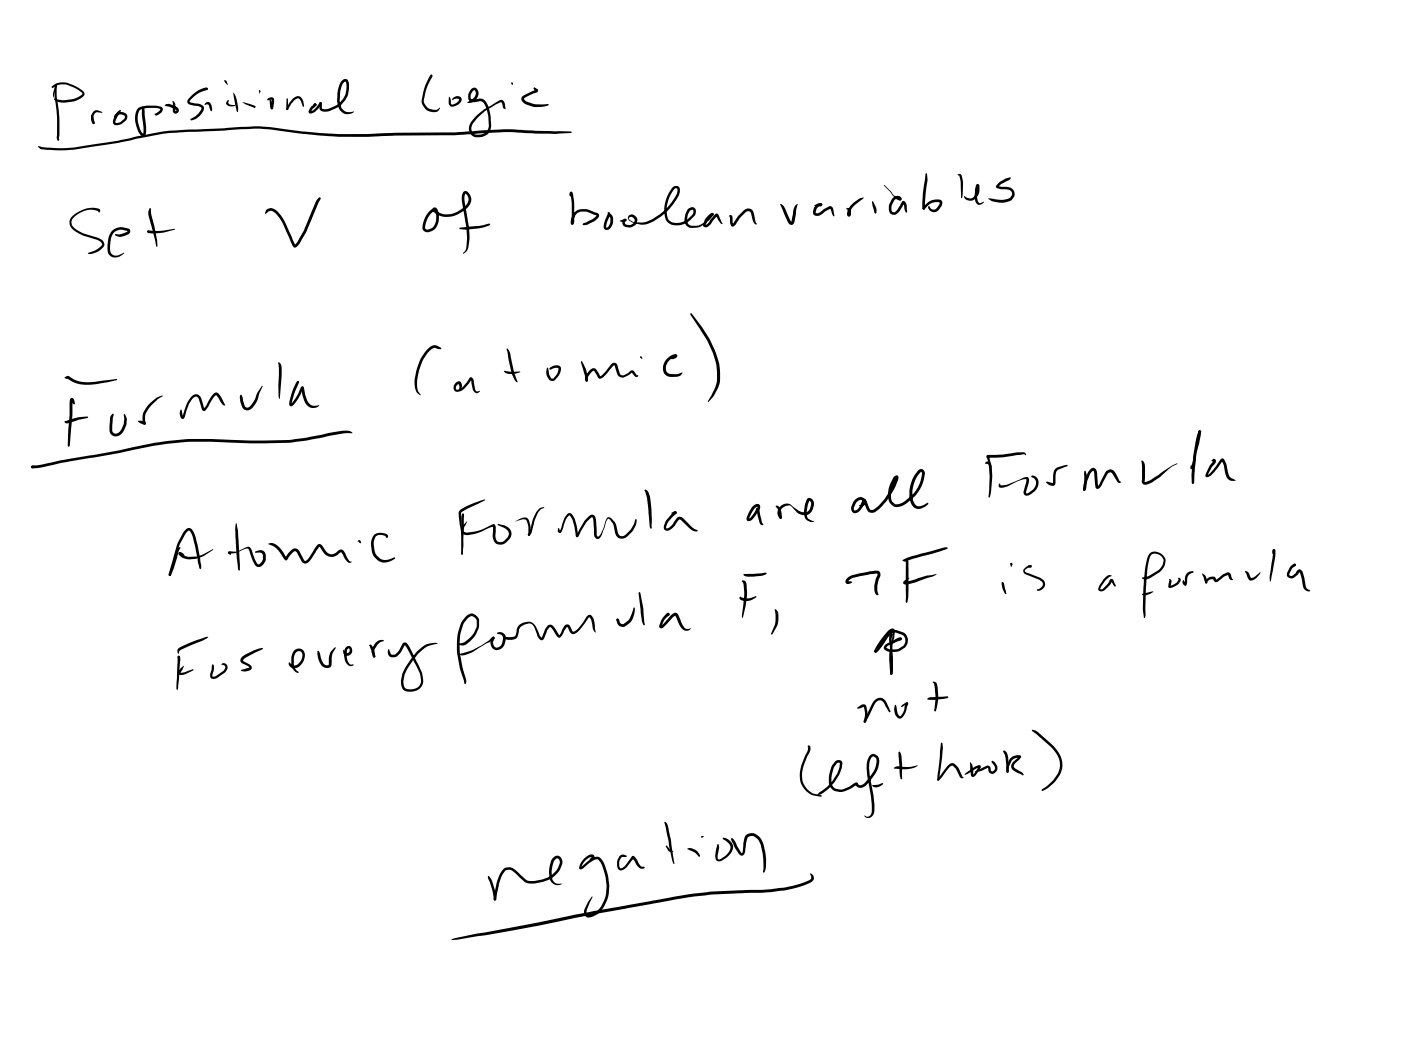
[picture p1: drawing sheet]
<svg xmlns="http://www.w3.org/2000/svg" width="108mm" height="81mm" viewBox="0 0 108 81" stroke-linecap="round" stroke-linejoin="round" font-family="sans-serif">
<g fill="#000">
<path d="M3 11.3l.7 .1a13.8 13.8 0 0 0 4.1-.4l5.2-.9 5.8-.3a17.8 17.8 0 0 1 4.5 .3l1.1 .1a31.7 31.7 0 0 0 5 .1l5.6-.1 3.9-.2 5.2 .2-1.4 .1-3.8-.1-3.9 .2h-4.6a36.6 36.6 0 0 1-6.9-.1h-.4a16.5 16.5 0 0 0-4.3-.3l-5.8 .3-5.2 .9a13.4 13.4 0 0 1-4.6 .3l-.3-.2zM4 6.7l.4-.3h.7l.7 .3 .7 .4a.26 .26 0 0 1-.2 .4l-.5 .3-.8 .1a.94 .94 0 0 1-.8-.2v-.1l.7 .1 .7-.1 .4-.1 .4-.3-.5-.3-.8-.4h-.5l-.6 .3zM4.2 6.6l.2-.1v.2l-.3 .8v-.3zM4.2 6.5l.2 .1h-.1l.1 .8 .2 1.6v1.4l-.1 .5-.1-.3v-1.6l-.2-1.6zM7 8.9h.1l.1 .1 .1 .5a.41 .41 0 0 1-.3-.6zM7.2 8.6l.3-.1 .4 .2-.4-.1-.2 .1-.1 .3 .1 .5-.1 .1-.2-.6zM5.5 16.7a1.87 1.87 0 0 1 2.2-.5l-.1 .2-.1-.1a1.7 1.7 0 0 0-2 .8v.1a.84 .84 0 0 0 .7 .7l1.3 .4a.5 .5 0 0 1 .5 .7 1.08 1.08 0 0 1-1.2 .5 1.95 1.95 0 0 0 1.1-.6l-.1-.2-.2-.2a4.9 4.9 0 0 1-2-.8 .67 .67 0 0 1-.1-1zM8.6 17.8l.6-.3 .6 .1a.23 .23 0 0 1 .2 .1 .23 .23 0 0 1 0 .2l-.3 .2-.4 .2-.5-.2 .7-.1 .3-.2-.6-.1-.4 .2-.3 .6v.6v.4a.48 .48 0 0 0 .7 .1l.3-.1h.1a.92 .92 0 0 1-.9 .3l-.3-.2a1.36 1.36 0 0 1-.1-1.1l.1-.4zM9.1 8.6l.2-.1-.4 .7v.3l.4-.1 .3-.3v-.2a.52 .52 0 0 0-.7 .1h-.1a.38 .38 0 0 1 .4-.4 .42 .42 0 0 1 .6 .2 .42 .42 0 0 1-.2 .6l-.3 .2a.4 .4 0 0 1-.6-.1l.1-.4zM10.6 8.4l.7-.3 1 .1a.27 .27 0 0 1 .3 .2 .27 .27 0 0 1-.2 .3l-.2 .1a.12 .12 0 0 1-.2 .1 .12 .12 0 0 1 0-.2l.4-.3-.4-.1h-.7l-.5 .2-.1 .1a1.86 1.86 0 0 0 .3 1.7l-.1-1.5 .1-.6 .1 .3 .1 1.8a.25 .25 0 0 1-.2 .2 .25 .25 0 0 1-.3-.2v-.1a1.83 1.83 0 0 1-.1-1.8zM11.4 17.8h.9l1.2-.1-.9 .2-.5 .1h-.7l.1-.2-.1 .2-.1-.1zM11.5 16.1h.1l.3 1.3 .2 1.1v.5l-.7-2.4z"/>
<path d="M12.7 8.1l.3-.1 .5 .2 .2 .1 .1 .3-.3 .2-.2-.2v-.8h.1l.1 .2v.6v-.2l-.7-.2zM15.8 7.9h.3l.1 .1 .1 .4v.2l-.3-.6-.2 .1zM15.9 6.8h.1v.1h-.1zM14.7 7.4a1.62 1.62 0 0 1 1.3-.6v.1l-.2 .1a2.07 2.07 0 0 0-1.2 .8l1 .3 .1 .2v.3a1.2 1.2 0 0 1-.9 .7l-.1-.1 .5-.4 .3-.5-.2-.1-.8-.2v-.3zM17.3 6.2h.2v.3zM17.6 7.7l.1 .3 .4 .1a.53 .53 0 0 1-.6-.1l-.1-.1zM18 7.1a2.14 2.14 0 0 1 .3 1.4v.1zM18.7 7.9l.6 .1 .4 .2-.1 .1zM19.5 8.2h.2l-.1 .1zM19.6 8.2l.1 .1zM20 7v.1zM20 7h.1l-.1 .2z"/>
<path d="M20 7h.1zM20.5 16.2l.1-.1a.82 .82 0 0 1 1.1 .5l1.1 2.3 .6-1.1 .9-2.3 .3-.3 .1 .1-.2 .3a14.2 14.2 0 0 1-1.4 3.1 .39 .39 0 0 1-.5 .3 7.6 7.6 0 0 0-1.3-2.5l-.4-.3-.5 .3zM20.8 7.7h.1l.1 .3v.3l-.1 .1-.1-.2zM20.6 7.6l.4-.1a.27 .27 0 0 1 .1 .4v.3a.12 .12 0 0 1-.1 .2 .12 .12 0 0 1-.2-.1l.1-.6h-.3zM22.6 7.6l.3-.2 .2 .1 .3 .3v.4h-.1l-.2-.5-.2-.1-.2 .1-.6 .8v-.1v-.2zM22.1 8.4v-.1l.1 .1-.1 .1zM22.1 7.6h.1v.8l-.1 .1v-.1zM24.2 8h.1l.1 .1-.3 .1zM24.2 8h.2v.1h-.2zM24 8.2l.3-.2a.27 .27 0 0 1-.2 .4l-.1 .2 .6-.6a.11 .11 0 0 1 .1-.1 .11 .11 0 0 1 .1 .1l-.6 .6a.25 .25 0 0 1-.2 .2 .25 .25 0 0 1-.2-.2zM24.6 7.9h.1l.1 .1h-.1zM24.6 7.9h.2v.5h.6a1.76 1.76 0 0 0 1-.8 1.66 1.66 0 0 0 .2-1.3l-.1 .1a2.38 2.38 0 0 0-.3 1.4l.1 .6a.7 .7 0 0 0 .9 .2h.1a.71 .71 0 0 1-1.1-.1l-.1-.2a2.76 2.76 0 0 1 .2-2 .33 .33 0 0 1 .4-.2 .33 .33 0 0 1 .2 .4 1.96 1.96 0 0 1-1.6 2.1h-.4l-.2-.1z"/>
<path d="M33.2 5.8h.1v.1l-.4 .8-.2 .9a.73 .73 0 0 0 .4 .8l.5 .1 .3-.2a.48 .48 0 0 1-.6 .3h-.2a.91 .91 0 0 1-.6-1l.3-1 .3-.8 .1 .1-.1-.1zM33.3 16.1h.2v.2h-.2zM33.3 16.1h.1l.1 .2h-.2zM33.1 16.3l.3-.2 .1 .1-.4 .5-.3 .5v.4l.3 .1a.8 .8 0 0 0 .5-.9v-.4l-.1-.2 .1-.1v.2a1.71 1.71 0 0 0 2.5-1l-.2-.4-.1 .6a9 9 0 0 1 .3 3.5l-.1 .3-.3 .2 .2-.5a10.5 10.5 0 0 0-.3-3.5v-.4a.31 .31 0 0 1 .2-.4 .31 .31 0 0 1 .4 .3l.1 .3v.3a1.87 1.87 0 0 1-2.9 .7 .19 .19 0 0 1 .1-.3 .19 .19 0 0 1 .2 .2l.1 .3a1.01 1.01 0 0 1-1 1.4l-.1-.1a.62 .62 0 0 1 0-.8zM34.6 7.5l.1 .1 .1 .5 .4-.2 .2-.2-.2-.1-.3 .1v-.1a.42 .42 0 0 1 .6 0v.2l-.2 .3a.47 .47 0 0 1-.6 .1l-.1-.2zM35.4 17.5l1.6-.1 .7-.2 .1 .1-.9 .3-1 .1h-.5zM36.3 6.9l.3-.1 .2 .1a.72 .72 0 0 1-.6 1h-.2l.6-.5 .1-.2-.1-.3-.3 .3v.3v.1l.3 .1a.75 .75 0 0 1 1.1 .6l.1 1.2a.91 .91 0 0 1-.5 1 .91 .91 0 0 1-1.1-.3l-.1-.3 .1-.4a4.3 4.3 0 0 1 1.9-1.6l.4-.2h.2l.2 .2 .1 .5-.2-.1-.2-.4a4.3 4.3 0 0 0-2.2 1.8l-.1 .3 .2 .3 .4 .1 .3-.1a.65 .65 0 0 0 .5-.6 3.1 3.1 0 0 0-.4-1.7l-.3-.2-.6 .1a.31 .31 0 0 1-.3-.4v-.3zM40.2 7.4l.8-.4 .3-.1v.1l-.2-.2 .1-.1 .1 .1a.17 .17 0 0 1 .2 .2 .17 .17 0 0 1-.2 .2l-.9 .4v.1l.2 .1a2.6 2.6 0 0 0 1.6 .2v.1a2.15 2.15 0 0 1-1.6 0l-.4-.4zM43.9 14.8h.2a5.9 5.9 0 0 1 .1 2.3 .16 .16 0 0 1-.2 .2 .16 .16 0 0 1 0-.3v-.1a1.05 1.05 0 0 1 1.7-.6l.4 .2v.3l-.8 .5h-.4l.1-.1 .7-.3 .2-.3a1.49 1.49 0 0 0-1.4-.2l-.2 .3-.1 .5h-.2l.1-1.5-.2-.8h.2a.13 .13 0 0 1-.1 .2 .13 .13 0 0 1-.2-.1 .13 .13 0 0 1 .1-.1zM46.9 16.4a.18 .18 0 0 1 .1 .1 .18 .18 0 0 1 0 .2l-.3 .8h.2l.1-.4v-.3l-.1-.3v-.1l.3 .3v.4a.55 .55 0 0 1-.5 .6l-.2-.1v-.2l.4-.9-.1-.1zM47.8 17l.3-.1h.2l-.3 .2zM48.1 16.9h.2l-.1 .1h-.1z"/>
<path d="M48 17l.2-.1-.1 .3 .2 .1a.5 .5 0 0 0 .5-.1l.1-.3-.2-.2h-.2v.2l.1 .1 .3 .1h.3a3.4 3.4 0 0 0 2.8-1.9l.2-.5v-.2h-.2a2.26 2.26 0 0 0-.4 2.5 1.35 1.35 0 0 0 1.8-.6v-.2h-.2l-.3 .7 .1 .3 .3 .2 .6-.1 .7-.4 .2-.4 .1 .1-.4 .4-.1 .4 .7-.9h.2l.4 .7h-.2l-.3-.6-.5 .7-.4 .2a.18 .18 0 0 1-.1-.3l.2-.4 .3-.3a.16 .16 0 0 1 .3-.1 .16 .16 0 0 1-.1 .3l-.4 .4a1.45 1.45 0 0 1-1.3 .5l-.3-.2-.2-.4 .1-.6 .3-.4a.37 .37 0 0 1 .5 .1 .37 .37 0 0 1-.1 .6l-.4 .3a1.16 1.16 0 0 1-1.8-.2 2.38 2.38 0 0 1 .7-2.5 .37 .37 0 0 1 .4 .2 .37 .37 0 0 1-.1 .5 4.1 4.1 0 0 1-2.8 2.3l-.6-.1-.4-.2-.1-.2 .1-.2 .3-.1 .3 .3v.2l-.1 .3a.54 .54 0 0 1-.6 .3 .54 .54 0 0 1-.4-.5zM56.2 16.6a.2 .2 0 0 1 .2 0 .2 .2 0 0 1 .1 .3v.4h-.1l.4-.6 .5-.4a.46 .46 0 0 1 .7 0l.3 1-.2-.1-.3-.8-.1-.1-.3 .1-.6 .7a.3 .3 0 0 1-.2 .3 .3 .3 0 0 1-.3 0v-.7zM60.2 15.7l.2 .2 .6 1.2a2.6 2.6 0 0 1 .4-1.3h.1l-.3 1.2a.29 .29 0 0 1-.2 .3 .29 .29 0 0 1-.3-.3l-.6-1.2zM62.8 15.8l.5-.1 .1 .1-.2 .1zM63.2 15.7h.2l-.1 .1h-.2zM62.9 15.8l.1-.1a.2 .2 0 0 1 .2 0 .2 .2 0 0 1 .1 .1l-.3 .2-.1 .4h.2l.9-.5 .2 .1 .1 .6h-.1l-.2-.5-.5 .2a.53 .53 0 0 1-.8 .2v-.4zM65.2 16.1a.37 .37 0 0 1 .4 .2 .37 .37 0 0 1-.1 .4 .24 .24 0 0 1-.3-.2 .24 .24 0 0 1 .1-.3l.5-.6 .4-.3 .3-.1-.8 .8-.3 .5zM67.2 15.5l.3 .6v.3v.1l-.3-.6zM68.1 14.3l.7 .7 .5 .3-.3 .1a.96 .96 0 0 0-.3 .8l.1 .1h.2l.5-.7a.26 .26 0 0 1 .3 0 .26 .26 0 0 1 .1 .3v.4l-.1 .1-.2-.7 .1-.1-.4 .7-.4 .3a.46 .46 0 0 1-.4-.7 .75 .75 0 0 1 .8-.8h.1a.16 .16 0 0 1 .1 .2 .16 .16 0 0 1-.2 .1l-.5-.3zM71.3 15.8a1.19 1.19 0 0 1 1.1-.4l.2 .1v.2l-.3 .5a.41 .41 0 0 1-.5 .1 .41 .41 0 0 1-.2-.4l.2 .2h.2l.4-.3v-.2h-.6l-.6 .6-.1-.1zM71.1 16h.1v.1h-.1zM71.3 13.4h.1l.1 .4-.2 2.3-.1 .1-.1-.1v-.5z"/>
<path d="M73.8 13.4l.3 .1 .1 .4v1.2l-.1 .2-.1-1.3zM74.3 15.1l.4 .2 .3-.1 .2-.3 .1-.6h.1l-.1 .8v.4l.2 .2 .3-.1-.1 .1a.32 .32 0 0 1-.6-.2v-.4l.1-.8a.14 .14 0 0 1 .2-.1 .14 .14 0 0 1 .1 .1v.3a.88 .88 0 0 1-.4 .8h-.1a.49 .49 0 0 1-.7-.3zM77 14.1l.8-.4a.27 .27 0 0 1-.3 .3l-.6 .4v-.1l.3 .1a.84 .84 0 0 1 .9 .3l.1 .4-.3 .3a1.75 1.75 0 0 1-1.7-.1 2.36 2.36 0 0 0 1.6 0l.2-.3v-.2l-.2-.2h-.3a.61 .61 0 0 1-.8-.2zM2.4 35.9l6.8-1.2 2.7-.6a24.3 24.3 0 0 1 6.4-.2h4l4.1-.7h.5l.3 .2h-.8l-4.1 .7h-4a24.6 24.6 0 0 0-6.3 .2l-8.9 1.7a.79 .79 0 0 1-.7 0zM2.4 35.9h.3h.1l-.2 .2a.13 .13 0 0 1-.1 0 .13 .13 0 0 1-.1-.2zM5 29h.3l.4 .2a3.1 3.1 0 0 0 1.9 .2l1.4-.2-1.4 .4a3.3 3.3 0 0 1-2-.2l-.4-.2h-.2zM5 32.5l1-.3 .7-.1 .1 .1-1.5 .4h-.2zM5.5 30.7h.2l.1 .4h-.1l-.2-.2 .1-.1v1.2l-.2 2.3-.1 .1h-.1l.1-1.2 .1-2.2zM8.7 31.9h.1l-.1 1.3 .1 .2h.2a.96 .96 0 0 0 .5-.7l.1-.8 .2 .3a1.5 1.5 0 0 1-.6 1.4 .49 .49 0 0 1-.8-.4l.1-1zM10.7 32.4l.4 .1 .1 .2-.4-.1-.2-.1zM11.5 31.1l.6-.5 .4-.1-.9 .8a1.34 1.34 0 0 0-.4 1.4h-.1v-.1h-.1a1.35 1.35 0 0 1 .5-1.5zM14.8 30.5l.3-.1a.46 .46 0 0 1 .4 .4l.2 .7 .6-1 .4-.3 .3 .3 .4 .7h-.2l-.5-.8-.3 .3-.5 .9a.18 .18 0 0 1-.2 .1 .18 .18 0 0 1-.2-.2l-.2-.8-.3-.1-.4 .4-.3 .9a.24 .24 0 0 1-.1 .3 .24 .24 0 0 1-.2 0l-.2-.3 .1-.3h.1l.1 .5h-.1l.4-1z"/>
<path d="M18.5 30.5h.1l.3 .8 .2 .1 .4-.4 .4-.8 .3-.5-.2 .6a1.34 1.34 0 0 1-1 1.3l-.2-.1-.1-.1-.2-.5zM21.5 27.9l.1 .2 .1 .3-.2 2.3-.1-1zM22.9 29.4h.1v.1h-.1zM22.9 29.4h.1l-.6 1.7 .9-1.3 .1 .1-.3 .6a1.26 1.26 0 0 1-.7 .8 .27 .27 0 0 1-.1-.4l.3-.9zM23.2 29.8l.2 .1 .2 .9a.72 .72 0 0 0 1 .5 .7 .7 0 0 1-1.2-.4zM32.9 26.9l.6-.3 .5 .3h-.2l-.3-.1a1.25 1.25 0 0 0-.7 .7 3.6 3.6 0 0 0-.5 2.7l.1 .2v.1a1.45 1.45 0 0 1-.4-1.7 3.6 3.6 0 0 1 .9-1.9zM35.1 29.5a.28 .28 0 0 1 .4-.1 .28 .28 0 0 1 .1 .4l-.2 .2-.1-.4-.1 .2-.1 .2h.2l.3-.1 .6-.8a.22 .22 0 0 1 .2 0 .22 .22 0 0 1 .1 .3l.1 .7 .2 .1 .1-.1a.27 .27 0 0 1-.3 .2 .27 .27 0 0 1-.2-.3l-.2-.8h.1l-.7 .9-.4 .1-.2-.1a.46 .46 0 0 1 .1-.6zM35.6 39.6h.1h.1l-.1 .1zM35.7 39.6h.1l-.1 .1-.1-.1zM35.6 39.6h.1l.1 .1-.2 3h-.1v-2.7zM38.8 28.6l1.3 .1-.4 .1h-.4zM39.1 26.8l.2 .4 .3 1.5 .3 .7a.22 .22 0 0 1-.3-.2l-.3-1.1z"/>
<path d="M42.1 28.4h.1l.3 .7 .1 .1 .3-.4 .1-.4-.2-.1-.4 .2a.58 .58 0 0 1 .7-.3 .73 .73 0 0 1-.2 1l-.3 .2a.56 .56 0 0 1-.5-.7zM44.7 27.9h.2l.2 .5 .2 .9a.13 .13 0 0 1-.2 .1 .13 .13 0 0 1 0-.2l.1-.4a.52 .52 0 0 1 .7-.4l.3 .6 .9-.9 .3-.1 .2 .1 .2 .8h.2l.4-.1a.3 .3 0 0 1 .4-.2l.3 .4v-.1a.1 .1 0 0 1 0 .1 .1 .1 0 0 1-.1 0l-.3-.3-.6 .4-.4-.1-.1-.1-.3-.7-.9 .9h-.3l-.4-.5-.3 .3-.1 .4h-.2zM49.7 37.8v-.1l.2 .1a3 3 0 0 1 .3 1.7v1.2l-.1-.2-.2-2.1zM51.4 27.7l.1-.2a.49 .49 0 0 1 .7-.1 .36 .36 0 0 1-.5 .3l-.1-.1 .4-.2v.1l-.2 .1-.4 .3-.1 .6a.36 .36 0 0 0 .4 .3l.9-.1-.3 .3h-.5a.77 .77 0 0 1-.7-.5 .77 .77 0 0 1 .3-.8zM51.8 39.5l.2-.1 .1 .1-.2 .1h-.1zM51.7 39.7l.2-.3h.2v.2l-.6 .6-.2 .5 .3-.1 .5-.7 .3-.1 .2 .1 .8 .8 .4 .2-.2 .1-.3-.1-.9-.9-.7 .8-.2 .1h-.2l-.2-.2 .1-.3 .1-.3zM53.2 24.2h.1l1.4 1.9a4.7 4.7 0 0 1 .6 3.8l-.3 .7-.5 .4 .4-.7a4 4 0 0 0-.3-3.8zM58 39a.31 .31 0 0 1 .3-.2 .31 .31 0 0 1 .3 .3l-.1 .2-.2-.2a1.43 1.43 0 0 0-.6 .9l.7-.9 .1 .1-.2 .4a.65 .65 0 0 1-.7 .5 1.16 1.16 0 0 1 .4-1.1zM58.3 39.2h.2l.2 1 .1 .2v.1l-.2-.1-.1-.2zM59.8 39a.51 .51 0 0 1 .4 .5l.1 .4-.1 .1zM60.1 39a.66 .66 0 0 1 1.1 .1l.4 .3 .6 .1 .2-.2 .1-.3v-.2l-.1-.2h-.1v.3l-.1 .7 .1 .3 .4 .3h-.2a.66 .66 0 0 1-.6-.8l.3-.9 .1-.1 .3 .1a.84 .84 0 0 1-.5 1.2 .92 .92 0 0 1-.8-.3l-.4-.4-.5 .1-.3 .4 .1 .5a.44 .44 0 0 1-.3-.7zM60.1 39.8l.2 .1-.1 .1-.2-.1z"/>
<path d="M65.9 38.5l.3-.2h.3a.34 .34 0 0 1 .2 .4 .34 .34 0 0 1-.4 .3h-.1l.2-.2 .1-.2-.2-.1-.3 .3-.2 .3v.2h.3l.2-.4a.3 .3 0 0 1 .1-.3 .3 .3 0 0 1 .3-.1l.3 .6 .1 .2a.84 .84 0 0 0 .7-.5l.9-1.2 .3-.8h.1l-.1 .1a2 2 0 0 0-.3 1.7l.4 .3 .6-.3a2.82 2.82 0 0 0 1.3-2.1l-.1-.1a2.18 2.18 0 0 0-.4 2.5l.4 .1 .5-.3 .1 .1-.5 .4a.71 .71 0 0 1-.9-.8 2.15 2.15 0 0 1 .9-2.3l.1 .1 .2 .2a2.89 2.89 0 0 1-.8 1.9l-.7 .5a.77 .77 0 0 1-.9 .2 .77 .77 0 0 1-.5-.7 2.32 2.32 0 0 1 .5-1.6 .21 .21 0 0 1 .3 0 .21 .21 0 0 1 0 .3l-.4 .9-.7 .9a1.54 1.54 0 0 1-.9 .7 .44 .44 0 0 1-.5-.4l-.2-.4h.2l-.5 .7-.2 .1h-.3l-.1-.4zM76 35.6a.31 .31 0 0 1 .3 0 .31 .31 0 0 1 .1 .4v1.2l-.1 .8-.1 .3v-2.2l-.1-.3-.2-.1zM76 35.1l2.8-.3 .2 .1 .1 .1-2.4 .3h-.6l.1-.1 .2 .8-.4-.8zM77 37.3l.2 .1a3.9 3.9 0 0 0 1.6-.6 .3 .3 0 0 1 .5 0 .3 .3 0 0 1 0 .4l-.2 .8h.1l.4-.2a.57 .57 0 0 0 .2-.6 .57 .57 0 0 0-.4-.5 .49 .49 0 0 1 .6 .2 .49 .49 0 0 1 0 .6l-.2 .3-.4 .3a.29 .29 0 0 1-.4 .1 .29 .29 0 0 1-.1-.4l.2-.9-.7 .2a2.67 2.67 0 0 1-1.3 .5l-.1-.1zM81.3 36.1l.7-.2h.3l-.8 .3a.54 .54 0 0 0-.2 .6v.3a.29 .29 0 0 1-.1 .3 .29 .29 0 0 1-.4 0l-.2-.2 .1-.1 .4 .1v-.1a1.23 1.23 0 0 1 .2-1zM84 36.2a.33 .33 0 0 1 .4-.1 .33 .33 0 0 1 .1 .4l.1 1 .6-1.1 .3-.2 .3 .1 .6 .8-.1 .1h-.2l-.4-.7-.1-.1-.3 .1-.4 .8a.29 .29 0 0 1-.2 .3 .29 .29 0 0 1-.3 0l-.2-1.3-.2 .2-.5 1.3-.1-.1 .1-.2a2.44 2.44 0 0 1 .5-1.3zM83.6 36.3a1.96 1.96 0 0 1 0 1.5l-.2-.1zM88 35.5l.2 .3v1.3l.5-.1 1.6-1.1 .4-.2-.6 .4-.8 .7-.8 .5a.37 .37 0 0 1-.5-.1zM91.7 35.9l.2 .1v.1h-.1zM92.3 33.2h.1l.2 .1-.1 .3-.5 1.8v.4l-.2 .4-.1-.2 .2-.3zM92.4 33.2h.1v.2l-.2-.1zM92.4 33.2a.18 .18 0 0 1 .2 .1 .18 .18 0 0 1-.1 .2l-.3 1.7-.2 2-.1 .1-.1-.1v-.6l.1-1.4 .3-1.4z"/>
<path d="M93.4 35.4a.21 .21 0 0 1 .3 .1 .21 .21 0 0 1-.1 .3l-.6 .9v-.1a1.53 1.53 0 0 0 .8-.8l.3-.4h.2l.2 .3 .2 1 .5 .3h-.4l-.3-.2-.4-1.3h.1l-.3 .4a1.52 1.52 0 0 1-.9 .9l-.1-.1a1.63 1.63 0 0 1 .6-1.1h.1l-.2-.1zM14.3 40.8l.1-.1a.4 .4 0 0 1 .6 .4l.2 .8 .3 1.9-.1 .1v-.1l-.5-2.4-.3-.5-.3 .2-.4 .8-.8 2.5-.1-.2 .3-1a5 5 0 0 1 .7-1.9zM13 44.2h.1l.1 .2h-.2zM13.7 52.9v.2zM13.6 53.1h.1zM13.8 50l1.3-.7 .8-.2h.1l-.4 .3-1.7 .7-.2 .3v-.2zM13.8 50.5l.1 .1-.1 .1-.1-.1zM13.7 50.6h.2v.3l-.2-.2zM13.7 50.6h.1l.1 .2-.2 2.3-.1-.2zM13.7 42.3l.1-.1h.1l-.5 1.6-.3 .6-.1-.1zM13.9 51.5l.3-.2-.3 .5 .9-.2h.1l-.8 .4a.22 .22 0 0 1-.3 0 .22 .22 0 0 1 0-.3zM13.8 42.6h.2l.2 .2-.3-.1v-.1a.85 .85 0 0 0 .8 .3l.8-.1 .9-.5-.7 .5-.4 .2a1.51 1.51 0 0 1-1.4-.1l-.1-.2z"/>
<path d="M16.4 51.2a1.14 1.14 0 0 1 0 .9h.2l.6-.4 .2-.3-.3-.2 .1-.1h.2l.1 .2v.3l-.7 .6a.34 .34 0 0 1-.4 .1 .34 .34 0 0 1-.2-.4zM17.6 42.5h.7l.6-.3a.32 .32 0 0 1 .3 0 .32 .32 0 0 1 .2 .3l.2 .6 .3 .4 .3-.3v-.5l-.1-.1-.5-.1 .4-.1a.41 .41 0 0 1 .5 .4v.3a.67 .67 0 0 1-.6 .6 .61 .61 0 0 1-.5-.6l-.3-.8-1 .3-.4 .1v-.2l.1 .2a.15 .15 0 0 1-.2 0 .15 .15 0 0 1 0-.2zM18.2 40.3l.1 .6 .2 2.6-.1 .5-.1-.4a13.3 13.3 0 0 1-.1-3.3zM18.7 50.6l.9-.5 .6-.2 .1 .1-1.5 .8-.1 .1 .4 .2a.3 .3 0 0 1 .3 .2 .3 .3 0 0 1-.1 .3l-.4 .1h-.3l.6-.3-.6-.4-.1-.2zM20.7 41.9a1.17 1.17 0 0 1 1.2 .8l.2 .3h-.1l.3-.4 .3-.3h.2l.2 .1 .4 .8h.1l.3-.2 .6-1a.28 .28 0 0 1 .3-.1 .28 .28 0 0 1 .2 .3l.2 .2a.54 .54 0 0 0 .8 .2l.3-.2h.2l.5 .8 .2 .1a.19 .19 0 0 1-.2 .1 .19 .19 0 0 1-.2-.1l-.4-.7h-.1a.79 .79 0 0 1-1.3-.1l-.3-.4-.7 1.1a.37 .37 0 0 1-.3 .2 .37 .37 0 0 1-.4-.2l-.5-.7-.3 .2-.3 .5h-.1l-.7-.9zM22.7 50.1a.52 .52 0 0 1 .7 0 .52 .52 0 0 1 0 .7v.2a.63 .63 0 0 1-1.1 .3v-.3l.3 .3 .3-.1 .2-.1 .2-.5-.1-.4h-.2h-.2l-.2 .5 .1 .7 .3 .4v.1a.64 .64 0 0 1-.5-.6v-.7zM24.5 50.1l.5 1.1 .3 .1v-.3a1.14 1.14 0 0 1 .5-1.1h.1a1.31 1.31 0 0 0-.3 1.1l-.1 .4-.4 .1a1.09 1.09 0 0 1-.6-1.4zM26.4 50.1l.4 .2 .1-.1v-.2h-.1l-.1 .1 .1 .7 .1 .4h.4l-.3 .1a.57 .57 0 0 1-.4-.5l-.1-.4 .1-.5 .3-.1 .2 .3v.3l-.3 .1-.3-.1zM27.6 41.6l.2 .1v.2l-.2-.2zM28.4 49.7h.2l.2 .3 .1 .6h-.2zM28.9 49.5l.3-.2 .4 .1a1.06 1.06 0 0 0-.8 .8l.1 .4-.1 .1-.2-.4a.89 .89 0 0 1 .3-.8zM28.8 41.2l.4-.1h.6a.16 .16 0 0 1 .1 .2 .16 .16 0 0 1-.1 .1l-.1-.1-.5-.1-.2 .1-.1 .2-.1 .4 .1 .6 .3 .5a.94 .94 0 0 0 1.2-.1l.1 .1a1.03 1.03 0 0 1-1.4 .1l-.4-.4-.1-.6a1.17 1.17 0 0 1 .2-.9z"/>
<path d="M29.9 50l.2 .4h.3l.3-.2 .4-.7a.28 .28 0 0 1 .4 .2l1 2.1a1.1 1.1 0 0 1-.1 1.2l-.3 .2a.78 .78 0 0 1-1.1-.3l-.1-.3a4.1 4.1 0 0 1 1.8-2.9l.4-.1h.6h-.2a1.97 1.97 0 0 0-1.3 .8 3.8 3.8 0 0 0-1.1 2.1l.1 .5 .4 .1 .6-.1 .2-.5-.1-.7-1.1-2.1-.3 .6a.65 .65 0 0 1-.7 .3l-.3-.1zM35.9 47.5l.4-.2 .4 .1a.88 .88 0 0 1 .1 1.2 1.73 1.73 0 0 1-1.2 1.1l-.3-.1a1.84 1.84 0 0 0 1.4-1.8l-.3-.3-.3 .1a3.2 3.2 0 0 0-.7 2.7l.5 2.1-.1 .3-.1-.3a6.5 6.5 0 0 1-.5-2.8 3.1 3.1 0 0 1 .7-2.1zM35.4 50.4l1.1-.3 1.1-.7 .4-.3h.1v.2l-1.4 .8a1.4 1.4 0 0 1-1.3 .3zM35.4 39.3l1.2-.6 .8-.2-1.9 1 .1 1.4a4 4 0 0 1 0 1.8h-.1a11 11 0 0 0-.2-3.1zM35.5 42.7h.2zM35.9 40.2l-.2 .7 .3 .1a3.8 3.8 0 0 0 1.8-.5 .26 .26 0 0 1 .3-.1 .26 .26 0 0 1 .1 .4 1.19 1.19 0 0 0 .1 .9l.4 .1 .4-.4a.48 .48 0 0 0 .1-.5 .48 .48 0 0 0-.4-.3l-.5-.2a.96 .96 0 0 1 1.1 .6l-.1 .4-.3 .4a.61 .61 0 0 1-.7 .1 .61 .61 0 0 1-.3-.6v-.7h-.2a4.2 4.2 0 0 1-1.9 .6l-.3-.1-.1-.2 .1-.3zM37.9 49.1h.2l-.1 .5 .1 .2 .2 .1a.48 .48 0 0 0 .4-.4v-.5l-.4-.2 .2-.1a.46 .46 0 0 1 .5 .6l-.1 .3a.57 .57 0 0 1-.7 .5 .57 .57 0 0 1-.4-.8zM38.8 49.2l.9-.2 .3-.8 .3-.2 .3-.1a.69 .69 0 0 1 .8 .6l.3 .6 .5-.8 .3-.2 .2 .3 .4 .6 .5-.8h.3l.2 .4 .1 .1 .4-.3 .6-.9a.25 .25 0 0 1 .4 0l.2 .3 .1 .9-.2-.2-.1-.7-.2-.2-.7 .9a.49 .49 0 0 1-.7 .3l-.3-.5-.3 .4a.34 .34 0 0 1-.4 .4l-.6-.8-.2 .3-.3 .6-.2 .1-.3-.2-.3-.9-.3-.2-.7 .3-.2 .7-.2 .2-.5 .1zM39.7 40.2l.5-.3h.4l.3 .6-.1 .8-.1-.1v-.6l-.2-.5-.2-.1zM41.5 39.2l.2-.1h.2l-.2 .1-.3 .4-.4 1.3a.29 .29 0 0 1-.3 .3l.4-1.2zM40.7 41.1h.1v.2h-.1zM43.7 39.6h.1a.26 .26 0 0 1 .3 .1l.3 .8 .1 .9-.1-.1-.1-.2a2.47 2.47 0 0 0-.4-1.4l-.2 .2-.3 .5a.56 .56 0 0 1-.3 .7l-.1-.1v-.3h.1l.1 .2 .3-1z"/>
<path d="M45.3 39.8l.2-.1a.36 .36 0 0 1 .4 .1 .36 .36 0 0 1 0 .4l.1 1 .1 .2 .3-.6 .4-.9h.1a.93 .93 0 0 1 .6 .6l.2 .7 .1 .1h.2l.6-.5 .3-.8h.1l.1 .1a1.63 1.63 0 0 1-.7 1.2l-.2 .1a.53 .53 0 0 1-.8-.3l-.2-.7-.3-.4-.2 .2-.3 .9a.35 .35 0 0 1-.5 .4l-.1-.2-.1-1.2-.1-.2-.4 .4-.6 1-.1 .1-.1-.1 .6-1.1zM47.5 47.7l.2 .1-.2 .1zM47.5 47.7h.2l.1 .3 .2 .1 .5-.4 .3-.9h.1v.6l-.2 .4-.5 .5h-.3l-.2-.1-.1-.2zM49.2 45.7l.1-.1v.1l.3 1.2v1.3l-.1-.4zM51.2 47.4l.3-.2 .1 .1-.1 .2h-.2zM51.4 47.3l.1-.1 .1 .2h-.2zM51.4 47.3h.2v.1l-.4 .4-.2 .5 .7-.9a.34 .34 0 0 1 .5-.1l.6 1.1 .1 .1 .3-.1a.33 .33 0 0 1-.5 .2v-.1a1.88 1.88 0 0 1-.6-1l-.3 .1-.7 .7a.18 .18 0 0 1-.2 .1 .18 .18 0 0 1-.1-.3l.2-.4zM57 46l.6 .1 .6-.2 .1 .1-.3 .2a.66 .66 0 0 1-1-.2zM57.1 44.8a.26 .26 0 0 1 .3 0 .26 .26 0 0 1 .1 .3v.9l-.3 1.6 .1-1.9v-.7zM57.3 44.3l1.7-.2 .1 .1-.3 .2h-.7h-.6zM59.7 47v-.1a1.23 1.23 0 0 1 .2 1.4l-.4 .6-.1-.1 .3-.9zM62.2 57.5l.1-.1a.35 .35 0 0 1 0 .7l-.4 .9a1.61 1.61 0 0 0 .8 2.2l.6 .1v.1l-.6-.1a1.71 1.71 0 0 1-.9-2.3l.4-1.1v-.3h.1z"/>
<path d="M65.3 44.6l.4-.3 1.3-.3h.6l.2 .1-.2 1.1 .1 .6-.1 .1-.1-.1-.1-.4 .2-1.2-1.9 .3-.4 .3h.4l-.3 .2a.23 .23 0 0 1-.3-.1 .23 .23 0 0 1 .2-.3zM66.1 54.5l.3-.2a.25 .25 0 0 1 .2 0 .25 .25 0 0 1 .2 .2v.3a.96 .96 0 0 1-.2 .9l-.1-.1 .2-.6-.1-.5-.5 .1zM67.4 54l.2-.2a.54 .54 0 0 1 .7 .4l.3 .6v.1l-.4-.6a.41 .41 0 0 0-.5-.3 .41 .41 0 0 0-.3 .3l-.8 1.4a.24 .24 0 0 1 .1-.4zM68.4 48.8a.68 .68 0 0 1 .8-.2l.6 .3 .1 .2v.3a.75 .75 0 0 1-.4 .6l-.3 .2h-.5a.41 .41 0 0 1-.6-.3l.2-.3 1-.4 .1-.1 .1 .1-.1 .1-.7 .3-.4 .3 .3 .1h.6l.4-.2 .1-.2v-.4l-.2-.3-.6-.2-.4 .4a3 3 0 0 1-1 1.2l-.1-.1v-.1zM67.4 50.1h.1v.2h-.1zM68.6 48.8l.2 .1-.2 .4-.1-.3zM68.4 48.6a.28 .28 0 0 1 .3-.2 .28 .28 0 0 1 .3 .2l-.1 .5a5.6 5.6 0 0 0-.1 2.8l-.1 .1-.1-.1a11.2 11.2 0 0 1 .2-3.3h-.1a4.2 4.2 0 0 0-1.1 1.5l-.1 .2a.16 .16 0 0 1-.1-.2 .16 .16 0 0 1 0-.1zM68.6 48.8h.1v.2h-.1zM68.6 51.8l.2 .1-.1 .1-.1-.1zM68.6 48.8h.1l.1 .1-.1 .4 .1 2.4-.1 .3-.1-.1v-1.3l-.1-1.3zM68.9 59.2l.3-.2 .8 .1 .7-.1-.3 .2-.5 .1-1-.1zM69 54.3l.2 .7 .2 .2 .2-.3 .2-.7h.1l-.4 .3-.1-.1 .4-.3 .2 .1-.3 .8-.2 .3-.2 .1a.7 .7 0 0 1-.4-.8z"/>
<path d="M69.3 57.9l.2 .4v1.7l-.1 .1-.1-.4zM68.6 49.5l.6-.4h.2l.1 .1-1 .5zM69.6 43.1l.7-.3 2.4-.6h.3l-3.2 1.1-.2-.1zM69.8 43.1a.18 .18 0 0 1 .2 0 .18 .18 0 0 1 0 .3v2.6l-.1 .5-.1-.1v-3.2h-.1zM69.7 44.8l.4-.3-.3 .4-.1-.1 1.7-.4 .8-.1-2.2 .7a.22 .22 0 0 1-.3 .1 .22 .22 0 0 1-.1-.3zM71.5 53.8l.2-.1h1.3h.1l-1.1 .2h-.5zM71.9 52.5a.42 .42 0 0 1 .4 .6v.9l-.3 .8 .1-1.3-.1-.8zM72.5 57.3h.1l.1 .3-.3 2.4-.1 .2-.1-.1zM74.7 58.8l.2 .2 .1 .7 .4-.6-1 .6 .1-.2 .9-.5a.15 .15 0 0 1 .2 0 .15 .15 0 0 1-.1 .2l-.2 .4a.23 .23 0 0 1-.2 .3 .23 .23 0 0 1-.3-.2zM75.1 59.5l1-.5 .2 .1 .1 .3h.1l.2-.2-.3-.5 .1-.1 .3 .4a.47 .47 0 0 1-.3 .6l-.3-.1-.1-.3-.5 .2zM77.2 44.9v-.1l.2 .1 .1 .9-.2-.4zM77.3 57.9v-.1a.66 .66 0 0 1 .4 .7v1l-.1 .1-.1-.1v-1.1z"/>
<path d="M77.9 58.4l.2-.2a.33 .33 0 0 1 .6 .2l-.5 .4-.1 .3 .8 .6-.1 .1-.7-.4-.2-.3 .1-.3 .5-.5 .1 .1h-.4l-.2 .2-.4 1a.77 .77 0 0 1 .1-.8zM77.8 43.4h.1h.1l-.1 .3zM77.9 43.4h.1v.1l-.2-.1zM77.9 43.4l.1 .1-.1-.1zM79.2 43.6h.1a.11 .11 0 0 1 .1 0 .11 .11 0 0 1 0 .1h-.2zM79 43.8l.3-.2a.13 .13 0 0 1 .1-.1 .13 .13 0 0 1 .1 .2l-.4 .1-.1 .2 1.4 .7 .1 .4-.2 .3a.28 .28 0 0 1-.4 .1l.4-.3v-.3l-.3-.2-1.1-.5-.1-.2zM79.5 56.3l.1-.1 .3 .2 1.1 .9a1.85 1.85 0 0 1 .5 2.7l-.8 .8-.4 .2-.1-.1 .9-.7 .3-.5a1.66 1.66 0 0 0-.5-2.2zM85.1 44.5l.3-.2 .3 .1-.5 .3-.4 .7 .2-.1 .5-.6a.16 .16 0 0 1 .2-.1 .16 .16 0 0 1 .1 .1l.2 .4-.1 .1-.3-.4v.2l-.4 .4a.3 .3 0 0 1-.3 .2 .3 .3 0 0 1-.3-.3zM88 45.8l.9-.2-.6 .3h-.3zM88.6 42.6a.8 .8 0 0 1 1.2 .7 1.2 1.2 0 0 1-.6 .9l-.4 .2a.59 .59 0 0 1-.8 .1l.5-.1 .6-.4a1.02 1.02 0 0 0 .6-.8l-.3-.4-.6-.1a.52 .52 0 0 0-.3 .5l-.2 1.4v2.7l-.1 .3-.1-.7 .1-2.3 .1-1.3zM90.1 44.6l.1 .1 .1 .1-.2 .5-.1-.1zM90.1 45.2l.6-.3 .1-.4 .2 .2a.85 .85 0 0 1-.7 .6h-.2z"/>
<path d="M91.5 44.1l.4-.1 .1 .1-.3 .1a.62 .62 0 0 0-.2 .7 .2 .2 0 0 1-.3 .2 .2 .2 0 0 1-.1-.3 .11 .11 0 0 1 .2 0 .11 .11 0 0 1 0 .1l.1 .1h-.1v-.1a.95 .95 0 0 1 .2-.8zM92.6 44.2l.3 .2 .1 .4a.1 .1 0 0 1 0 .1 .1 .1 0 0 1-.2 0zM93 44.6l.2-.1a.32 .32 0 0 1 .5 .1v.1l.5-.4 .4-.2 .2 .1 .2 .5h-.2l-.2-.4-.8 .6-.2-.1-.1-.2-.5 .2a.09 .09 0 0 1-.1 .1 .09 .09 0 0 1 0-.1zM96 44l.2 .1 .2 .5 .7-.5-.3 .4a.42 .42 0 0 1-.5 .2 .42 .42 0 0 1-.3-.4zM98.1 42.4l.1-.1 .1 .1-.2 .3zM98.1 42.3a.22 .22 0 0 1 .2 .2 .22 .22 0 0 1 0 .2l-.4 2.1-.1-.4zM99.5 43.6l.3-.2 .1 .1-.1 .1-.4 .1zM99.5 43.6l.2-.2 .2 .1-.3 .3-.3 .5 .3 .1 .3-.3a.26 .26 0 0 1 .2-.2 .26 .26 0 0 1 .3 .2l.2 1.2 .4 .2a.39 .39 0 0 1-.6-.2l-.2-1.2-.5 .4h-.3a.29 .29 0 0 1-.2-.4zM37.6 67.5h.1l.2 .3 .2 .7 .1 .7-.1 .2-.1-.1-.1-.7zM38.8 67l.2-.1a.94 .94 0 0 1 1 .4l.6 .5h.8a2.01 2.01 0 0 0 1.6-.9l.1-.4v-.2l-.2-.2-.2 .2a2.2 2.2 0 0 0-.2 1.4l.1 .1a.6 .6 0 0 0 .7 .3 .61 .61 0 0 1-.9-.4 2.1 2.1 0 0 1 .2-1.6l.3-.2 .3 .1a.59 .59 0 0 1 .1 .7 2.37 2.37 0 0 1-2.8 1.3l-1.1-.9h-.5a2.19 2.19 0 0 0-.5 1.2l-.2 1-.1 .1-.1-.1a4.7 4.7 0 0 1 .6-2.1zM45 66.2a.51 .51 0 0 1 .8-.3l-.1 .3-.3 .1 .2-.3-.5 .3-.3 .6-.1-.1 .5-.4a1.07 1.07 0 0 1 .9-.4 1.11 1.11 0 0 1 .5 .8 3.6 3.6 0 0 1 .1 2.8 1.62 1.62 0 0 1-1.4 1.1l-.2-.1a.48 .48 0 0 1-.1-.5l.3-.6 .3-.4-.4 1.1v.2l.2 .1a1.62 1.62 0 0 0 1.2-1.4 3.8 3.8 0 0 0-.5-2.8l-.1-.1-.2 .1-.9 .6a.17 .17 0 0 1-.2 .1 .17 .17 0 0 1-.1-.1l.1-.4zM47.8 65.9l.2-.1 .3 .2-.4 .1a.77 .77 0 0 0-.1 .8h.1l.2-.1 .7-.9 .2 .3 .4 .5 .3 .1-.2 .1-.3-.1-.5-.7h.1l-.5 .8-.4 .2a.35 .35 0 0 1-.4-.5l.1-.3z"/>
<path d="M51.2 63.3l.2 .2 .1 .3 .4 2.8-.1-.3-.2-1.1zM51.4 65.1l.5 .6-.4-.1-.2-.4zM53 65.4a.82 .82 0 0 1 .8 .3l.1 .2v.1l-.3-.3zM54 64.4l.2 .1-.1 .1zM55.7 64.5a.78 .78 0 0 1 .8 .7 .78 .78 0 0 1-.5 .8l-.3 .3a.37 .37 0 0 1-.5 0 .37 .37 0 0 1-.1-.5l.2-.8 .1 .3-.1 .9h.1l.2-.1a1.32 1.32 0 0 0 .7-.7v-.1a.67 .67 0 0 0-.6-.6zM56.4 64.6l.3 .3 .5 .9 .1-.9a.62 .62 0 0 1 .7-.7l.6 .4a3.2 3.2 0 0 1 .4 2.5l-.2 .2v-.1a4.4 4.4 0 0 0-.2-2.2l-.2-.3-.3-.2h-.4l-.2 .2-.1 .8a.28 .28 0 0 1-.1 .4 .28 .28 0 0 1-.4-.1l-.5-1zM34.8 72.4l11-2.2 7.4-1.3 1.6-.2 4-.1 1.1-.2a7.7 7.7 0 0 0 2.5-.6l.1-.1-.1-.4h.1l.2 .2a.41 .41 0 0 1-.4 .6 7.9 7.9 0 0 1-2.3 .6l-1.2 .1-4 .1-1.3 .2-9.2 1.6a98.7 98.7 0 0 1-9.5 1.7zM64.4 58.7l.2-.1h.2l.1 .1v.3a3.1 3.1 0 0 1-1.9 2.3l1.2-1.2a2.34 2.34 0 0 0 .5-1.3h-.2a2.07 2.07 0 0 0-.4 1.6l.3 .4a1.44 1.44 0 0 0 1.4-.5h.2l.2 .2h.2a2.72 2.72 0 0 0 1.1-1.8v-.3l-.2-.1-.2 .1-.1 .3a5.6 5.6 0 0 0 .3 2.6v1.3a.46 .46 0 0 1-.5 .4l-.2-.2 .4 .1 .2-.3a8.7 8.7 0 0 0-.4-2.8v-.9l.2-.7a.48 .48 0 0 1 .6 0 .48 .48 0 0 1 .1 .6 2.99 2.99 0 0 1-1.3 1.9h-.3l-.2-.2h.1l-.4 .2a1.23 1.23 0 0 1-1.5 .1 1.38 1.38 0 0 1-.1-1.6zM67.2 60.5l.8-.2 .1 .1-.5 .3zM73 59l.3-.2 .3 .1 .2 .2 .4 .8h-.2l-.3-.6-.4-.3-.2 .2-.8 .9h-.1v-.1z"/>
<circle cx="52" cy="39.5" r=".11"/>
<circle cx="58.4" cy="39.2" r=".1"/>
<circle cx="83.5" cy="37.7" r=".1"/>
<circle cx="28.8" cy="50.6" r=".09"/>
</g>
<g fill="#000">
<path d="M39.4 6.3v.1z" fill-rule="evenodd"/>
<path d="M39.4 6.4h.1v.1z" fill-rule="evenodd"/>
<path d="M39.4 6.4h.1v.1z" fill-rule="evenodd"/>
<path d="M49.4 27.5v.1z" fill-rule="evenodd"/>
<path d="M49.3 27.5h.1l.1 .2z" fill-rule="evenodd"/>
<circle cx="49.3" cy="27.5" r=".04"/>
</g>
</svg>
